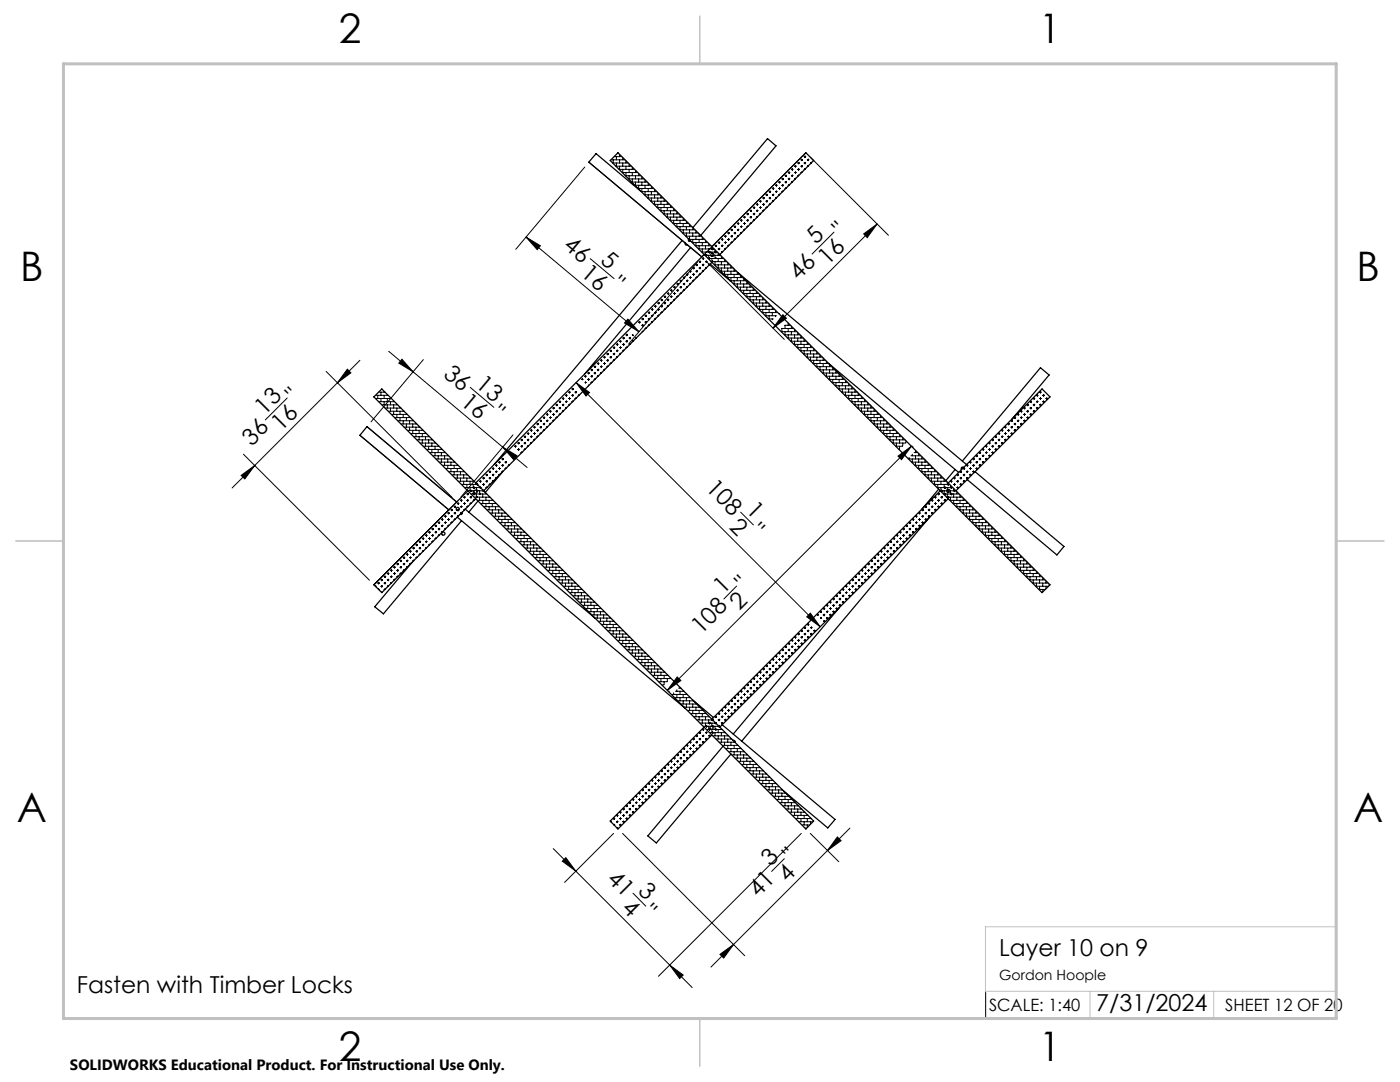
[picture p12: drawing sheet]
<svg xmlns="http://www.w3.org/2000/svg" width="279mm" height="216mm" viewBox="0 0 279 216" stroke-linecap="round" stroke-linejoin="round" font-family="sans-serif">
<defs><g id="words">
<g font-size="8.1">
<text x="67.6" y="8.5">2</text>
<text x="207.3" y="8.5">1</text>
<text x="4" y="56.2">B</text>
<text x="270.7" y="56.2">B</text>
<text x="3.3" y="164.1">A</text>
<text x="270" y="164.1">A</text>
<text x="67.6" y="211.7">2</text>
<text x="207.3" y="211.7">1</text>
</g>
<g font-size="4.7">
<text x="168.1" y="47.3" transform="rotate(-45 168.1 47.3)">&quot;</text>
<text x="112.3" y="49.4" transform="rotate(40 112.3 49.4)">46</text>
<text x="119.7" y="52.2" transform="rotate(40 119.7 52.2)">5</text>
<text x="162.9" y="48.9" transform="rotate(-45 162.9 48.9)">5</text>
<text x="165.2" y="53.1" transform="rotate(-45 165.2 53.1)">16</text>
<text x="115.7" y="54.9" transform="rotate(40 115.7 54.9)">16</text>
<text x="121.8" y="57.3" transform="rotate(40 121.8 57.3)">&quot;</text>
<text x="159.4" y="56" transform="rotate(-45 159.4 56)">46</text>
<text x="88.3" y="75.1" transform="rotate(40 88.3 75.1)">36</text>
<text x="94.7" y="77.1" transform="rotate(40 94.7 77.1)">13</text>
<text x="52.8" y="82.9" transform="rotate(-45 52.8 82.9)">13</text>
<text x="59" y="80.3" transform="rotate(-45 59 80.3)">&quot;</text>
<text x="91.7" y="80.6" transform="rotate(40 91.7 80.6)">16</text>
<text x="97.8" y="83" transform="rotate(40 97.8 83)">&quot;</text>
<text x="50.2" y="89.1" transform="rotate(-45 50.2 89.1)">36</text>
<text x="56.1" y="86.2" transform="rotate(-45 56.1 86.2)">16</text>
<text x="140.7" y="97.6" transform="rotate(45 140.7 97.6)">108</text>
<text x="145.4" y="105.3" transform="rotate(45 145.4 105.3)">2</text>
<text x="148.7" y="102" transform="rotate(45 148.7 102)">1</text>
<text x="149.4" y="106.4" transform="rotate(45 149.4 106.4)">&quot;</text>
<text x="144.3" y="118.6" transform="rotate(-45 144.3 118.6)">1</text>
<text x="148.7" y="117.9" transform="rotate(-45 148.7 117.9)">&quot;</text>
<text x="147.6" y="121.9" transform="rotate(-45 147.6 121.9)">2</text>
<text x="139.9" y="126.7" transform="rotate(-45 139.9 126.7)">108</text>
<text x="153.9" y="173" transform="rotate(-45 153.9 173)">3</text>
<text x="158.2" y="172.3" transform="rotate(-45 158.2 172.3)">&quot;</text>
<text x="121" y="175.5" transform="rotate(45 121 175.5)">41</text>
<text x="127.2" y="178.1" transform="rotate(45 127.2 178.1)">3</text>
<text x="151.3" y="179.2" transform="rotate(-45 151.3 179.2)">41</text>
<text x="157.1" y="176.3" transform="rotate(-45 157.1 176.3)">4</text>
<text x="123.9" y="181.4" transform="rotate(45 123.9 181.4)">4</text>
<text x="127.9" y="182.4" transform="rotate(45 127.9 182.4)">&quot;</text>
<text x="199.4" y="190.7">Layer 10 on 9</text>
<text x="15.3" y="198.1">Fasten with Timber Locks</text>
<text x="218.8" y="201.7">7/31/2024</text>
</g>
<g font-size="3.4">
<text x="197.4" y="201.7">SCALE: 1:40</text>
<text x="244.5" y="201.7">SHEET 12 OF 20</text>
</g>
<text font-size="3" x="14" y="213.5">SOLIDWORKS Educational Product. For Instructional Use Only.</text>
<text font-size="2.8" x="199.4" y="195.5">Gordon Hoople</text>
</g></defs>
<g fill="none" stroke="#000" stroke-width=".25">
<path d="M123.3 30.5l86.2 86.2-1.5 1.6-86.2-86.3zM127.8 38.1l-8.8-7.4-1.5 1.6 22.6 19M136.1 48l-37.5 44.7M136.7 48.5l.2 .4h.3M137.4 47.7v.3l.4 .1M137.8 49.4l-21.1 25.2M138.3 45.4l14.9-17.7 1.7 1.4-15.1 17.9M140.5 50.8l-45.6 45.6M141.7 52.7l4.1 3.4M142.1 49.2l18.7-18.7 1.6 1.5-18.7 18.8M142.1 52.4l-45.6 45.5M147.4 54.5l45.5 38.2"/>
<path d="M74.6 79.2l1.6-1.6 86.2 86.2-1.6 1.6zM165.4 72.5l25.9 21.8M93.4 97.9l-18.8 18.8 1.6 1.6 18.7-18.8M95.4 100l-1.8 2.2M100.3 94.2l-3.5 4.1M187.3 97.6l-3.4 4.1M187.6 97.9l-45.5 45.6M189.2 96.4l18.8-18.8 1.5 1.6-18.7 18.7M189.2 99.5l-45.5 45.6M190.6 93.7l-1.8 2.2M192.3 93.3a.31 .31 0 0 0-.4 0 .31 .31 0 0 0 0 .4M194.6 94.1l17.7 14.9-1.4 1.7-17.9-15"/>
<path d="M201.9 83.7l7.5-8.9-1.8-1.4-15.5 18.6M91.1 100.2l-17.9-15.1-1.4 1.8 17.8 14.8M91.3 103.2l45.5 38.2M92.1 103.9l-15.6 18.6-1.7-1.4 7.4-8.9M92.3 102.2v.2l-.2 .3-.3-.1M92.9 101.6l25.9 21.8M185.5 103.2l-37.5 44.7M138.3 139.7l4.1 3.5M167.5 121.2l-21.2 25.3M140.5 145.1l-18.7 18.7 1.5 1.6 18.8-18.8M144.1 144.6l22.6 18.9-1.5 1.7-8.8-7.4M144.3 148.9l-15 17.9 1.7 1.4 14.9-17.7"/>
<path d="M146.3 147.7l.4 .2v.2"/>
<circle cx="142.2" cy="50.8" r=".33"/>
<circle cx="94.9" cy="98.1" r=".33"/>
<circle cx="189.3" cy="98" r=".31"/>
<circle cx="88.5" cy="106.5" r=".33"/>
<circle cx="91.4" cy="101.6" r=".32"/>
<circle cx="142" cy="145.2" r=".33"/>
</g>
<g fill="none" stroke="#000" stroke-width=".2">
<path d="M116.7 33.3l-13.8 16.4M117.5 32.4l22.6 18.9M121.9 31.9h2.8M122.2 32.5h3.2M122.4 31.9v.6M122.6 31.3h1.5M122.9 33.2h3.1M123 31.3v.6M123 32.5v.7M123.2 30.6h.3M123.5 33.8h3.1M123.6 30.8v.5"/>
<path d="M123.6 31.9v.6M123.6 33.2v.6M124.1 34.4h3.2M124.3 31.4v.5M124.3 32.5v.7M124.3 33.8v.6M124.8 35.1h3.1M124.9 32.1v.4M124.9 33.2v.6M124.9 34.4v.7M125.4 35.7h3.2M125.6 32.7v.5"/>
<path d="M125.6 33.8v.6M125.6 35.1v.6M126 36.3h3.2M126.2 33.3v.5M126.2 34.4v.7M126.2 35.7v.6M126.7 37h3.1M126.8 34v.4M126.8 35.1v.6M126.8 36.3v.7M127.3 37.6h3.2M127.5 34.6v.5"/>
<path d="M127.5 35.7v.6M127.5 37v.6M128 38.2h3.1M128.1 35.2v.5M128.1 36.3v.7M128.1 37.6v.6M128.6 38.9h3.1M128.7 35.9v.4M128.7 37v.6M128.7 38.2v.7M129.2 39.5h3.2M129.4 36.5v.5"/>
<path d="M129.4 37.6v.6M129.4 38.9v.6M130 37.1v.5M130 38.2v.7M130 39.5v.6M130.6 37.8v.4M130.6 38.9v.6M131.3 38.4v.5M131.3 39.5v.6M131.9 39.1v.4M132.5 39.7v.4M152.2 39.5h.3"/>
<path d="M152.4 39.4v.3M152.9 38.9h.3M153 38.7v.4M153.5 38.2h.3M153.5 39.5h.3M153.7 38.1v.3M153.7 39.4v.3M154.1 37.6h.3M154.1 38.9h.3M154.3 37.5v.3M154.3 38.7v.4M154.8 37h.3"/>
<path d="M154.8 38.2h.3M154.9 39.4v.1h-.1M154.9 36.8v.3M154.9 38.1v.3M155.4 36.3h.3M155.4 37.6h.3M155.6 38.7v.2h-.2M155.6 36.2v.3M155.6 37.5v.3M156 35.7h.4M156 37h.4M156.2 38.1v.1h-.2"/>
<path d="M156.2 35.6v.3M156.2 36.8v.3M156.7 35.1h.3M156.7 36.3h.3M156.8 37.5v.1h-.1M156.8 34.9v.3M156.8 36.2v.3M157.3 34.4h.3M157.3 35.7h.3M157.5 36.8v.2h-.2M157.5 34.3v.3M157.5 35.6v.3"/>
<path d="M157.9 33.8h.4M157.9 35.1h.4M158.1 36.2v.1h-.2M158.1 33.7v.3M158.1 34.9v.3M158.6 33.2h.3M158.6 34.4h.3M158.7 35.6v.1h-.1M158.7 33v.3M158.7 34.3v.3M159.2 32.5h.3M159.2 33.8h.3"/>
<path d="M159.4 34.9v.2h-.2M159.4 32.4v.3M159.4 33.7v.3M159.8 31.9h.4M159.8 33.2h.4M160 34.3v.1h-.2M160 31.7v.4M160 33v.3M160.5 31.3h.3M160.5 32.5h.3M160.7 33.7v.1h-.2M160.7 31.1v.3"/>
<path d="M160.7 32.4v.3M160.8 30.5l-20.8 20.8M161.1 31.9h.3M161.3 33v.2h-.2M161.3 31.7v.4M161.7 31.4l15.6 15.6M161.9 32.4v.1h-.2M105 47.3l22.5 18.9M105 47.3l2.8 1.7-.6 .8zM117.8 51.6l4.8 4M129.9 40.1h3.1M130.5 40.8h3.1"/>
<path d="M130.6 40.1v.7M131.1 41.4h3.2M131.3 40.8v.6M131.8 42.1h3.1M131.9 59.8h.3M131.9 40.1v.7M131.9 41.4v.7M132.1 59.7v.3M132.4 42.7h3.1M132.5 59.2h.4M132.5 40.8v.6M132.5 42.1v.6"/>
<path d="M132.7 59.1v.3M133 43.3h3.2M133.2 58.6h.3M133.2 59.8h.3M133.2 40.3v.5M133.2 41.4v.7M133.2 42.7v.6M133.3 58.4v.3M133.3 59.7v.3M133.7 44h3.1M133.8 57.9h.3M133.8 59.2h.3"/>
<path d="M133.8 41v.4M133.8 42.1v.6M133.8 43.3v.7M134 57.8v.3M134 59.1v.3M134.3 44.6h3.1M134.4 57.3h.4M134.4 58.6h.4M134.4 41.6v.5M134.4 42.7v.6M134.4 44v.6M134.6 59.7v.1h-.2"/>
<path d="M134.6 57.1v.4M134.6 58.4v.3M134.9 45.2h3.2M135.1 56.7h.3M135.1 57.9h.3M135.1 42.2v.5M135.1 43.3v.7M135.1 44.6v.6M135.3 59.1v.1h-.2M135.3 56.5v.3M135.3 57.8v.3M135.6 45.9h3.1"/>
<path d="M135.7 56h.3M135.7 57.3h.3M135.7 42.9v.4M135.7 44v.6M135.7 45.2v.7M135.9 58.4v.2h-.2M135.9 55.9v.3M135.9 57.1v.4M136.2 46.5h3.1M136.3 55.4h.4M136.3 56.7h.4M136.3 43.5v.5"/>
<path d="M136.3 44.6v.6M136.3 45.9v.6M136.5 57.8v.1h-.2M136.5 55.2v.4M136.5 56.5v.3M136.8 47.1h3.2M137 54.8h.3M137 56h.3M137 44.1v.5M137 45.2v.7M137 46.5v.6M137.2 57.1v.2h-.2"/>
<path d="M137.2 54.6v.3M137.2 55.9v.3M137.5 47.8h3.1M137.6 54.1h.3M137.6 55.4h.3M137.6 44.8v.4M137.6 45.9v.6M137.6 47.1v.7M137.8 56.5v.2h-.2M137.8 54v.3M137.8 55.2v.4M138.1 48.4h3.2"/>
<path d="M138.3 53.5h.3M138.3 54.8h.3M138.3 45.4v.5M138.3 46.5v.6M138.3 47.8v.6M138.4 55.9v.1h-.1M138.4 53.3v.4M138.4 54.6v.3M138.7 49h3.2M138.9 52.8h.3M138.9 54.1h.3M138.9 46v.5"/>
<path d="M138.9 47.1v.7M138.9 48.4v.6M139.1 55.2v.2h-.2M139.1 52.7v.3M139.1 54v.3M139.2 52.2l-13.7 16.4M139.4 49.7h3.1M139.5 52.2h.3M139.5 53.5h.3M139.5 46.7v.4M139.5 47.8v.6M139.5 49v.7"/>
<path d="M139.7 54.6v.2h-.2M139.7 52.1v.3M139.7 53.3v.4M140 50.3h3.2M140.2 51.6h.3M140.2 52.8h.3M140.2 47.3v.5M140.2 48.4v.6M140.2 49.7v.6M140.3 54v.1h-.1M140.3 51.4v.4M140.3 52.7v.3"/>
<path d="M140.7 50.9h1.2M140.8 52.2h.3M140.8 47.9v.5M140.8 49v.7M140.8 50.3v.6M140.9 52.1l15.6 15.6M141 53.3v.2h-.2M141 50.8v.3M141 52.1v.3M141.3 51.6h3.1M141.4 48.6v.4M141.4 49.7v.6"/>
<path d="M141.4 50.9v.7M141.6 52.7v.1h-.2M141.6 50.2v.3M141.6 51.4v.4M141.9 52.2h3.2M142.1 50.9h.3M142.1 49.2v.5M142.1 50.3v.3M142.1 51.6v.6M142.2 49.5v.3M142.2 50.8v.3M142.2 52.1v.1"/>
<path d="M142.5 50.9h1.3M142.6 52.8h3.1M142.7 49h.3M142.7 49.8v.5M142.7 50.9v.7M142.7 52.2v.6M142.9 48.9v.3M142.9 50.2v.3M142.9 51.4v.2M143.2 53.5h3.1M143.3 48.4h.4M143.3 49.7h.4"/>
<path d="M143.3 50.5v.4M143.3 51.6v.6M143.3 52.8v.7M143.5 48.3v.3M143.5 49.5v.3M143.5 50.8v.1M143.8 54.1h3.2M144 47.8h.3M144 49h.3M144 51.1v.5M144 52.2v.6M144 53.5v.6"/>
<path d="M144.1 50.2v.1h-.1M144.1 47.6v.3M144.1 48.9v.3M144.5 54.8h3.1M144.6 47.1h.3M144.6 48.4h.3M144.6 51.8v.4M144.6 52.8v.7M144.6 54.1v.7M144.8 49.5v.2h-.2M144.8 47v.3M144.8 48.3v.3"/>
<path d="M145.1 55.4h3.1M145.2 46.5h.4M145.2 47.8h.4M145.2 52.4v.4M145.2 53.5v.6M145.2 54.8v.6M145.4 48.9v.1h-.2M145.4 46.4v.3M145.4 47.6v.3M145.7 56h3.2M145.9 45.9h.3M145.9 47.1h.3"/>
<path d="M145.9 53v.5M145.9 54.1v.7M145.9 55.4v.6M146 48.3v.1h-.1M146 45.7v.3M146 47v.3M146.4 56.7h3.1M146.5 45.2h.3M146.5 46.5h.3M146.5 53.7v.4M146.5 54.8v.6M146.5 56v.7"/>
<path d="M146.7 47.6v.2h-.2M146.7 45.1v.3M146.7 46.4v.3M147 57.3h3.1M147.1 44.6h.4M147.1 45.9h.4M147.1 54.3v.5M147.1 55.4v.6M147.1 56.7v.6M147.3 47v.1h-.2M147.3 44.4v.4M147.3 45.7v.3"/>
<path d="M147.6 57.9h3.2M147.8 44h.3M147.8 45.2h.3M147.8 54.9v.5M147.8 56v.7M147.8 57.3v.6M148 46.4v.1h-.2M148 43.8v.3M148 45.1v.3M148.3 58.6h3.1M148.4 43.3h.3M148.4 44.6h.3"/>
<path d="M148.4 55.6v.4M148.4 56.7v.6M148.4 57.9v.7M148.6 45.7v.2h-.2M148.6 43.2v.3M148.6 44.4v.4M148.9 59.2h3.1M149 42.7h.4M149 44h.4M149 56.2v.5M149 57.3v.6M149 58.6v.6"/>
<path d="M149.2 45.1v.1h-.2M149.2 42.5v.4M149.2 43.8v.3M149.5 59.8h3.2M149.7 42.1h.3M149.7 43.3h.3M149.7 56.8v.5M149.7 57.9v.7M149.7 59.2v.6M149.9 44.4v.2h-.2M149.9 41.9v.3M149.9 43.2v.3"/>
<path d="M150.3 41.4h.3M150.3 42.7h.3M150.3 57.5v.4M150.3 58.6v.6M150.3 59.8v.7M150.5 43.8v.2h-.2M150.5 41.3v.3M150.5 42.5v.4M151 40.8h.3M151 42.1h.3M151 58.1v.5M151 59.2v.6"/>
<path d="M151.1 43.2v.1h-.1M151.1 40.6v.4M151.1 41.9v.3M151.6 40.1h.3M151.6 41.4h.3M151.6 58.7v.5M151.6 59.8v.7M151.8 42.5v.2h-.2M151.8 40v.3M151.8 41.3v.3M152.2 40.8h.3M152.2 59.4v.4"/>
<path d="M152.4 41.9v.2h-.2M152.4 40.6v.4M152.9 40.1h.3M153 41.3v.1h-.1M153 40v.3M153.7 40.6v.2h-.2M154.3 40v.1h-.2M166.4 46.3l-4.3 4.4M172.4 46.7l2.6-2-1.9 2.7zM175 44.7l-20.7 20.8M57.3 79.4l-4.3 4.4M65.1 74.1l25.1 25.2"/>
<path d="M69.3 73.7l.7 .7-2.7 2zM71.8 71.9l-21 21M74.9 78.9h2.6M75 79.5h3.1M75.4 78.9v.6M75.6 78.2h1.2M76 78.2v.7M76 79.5v.7M76.7 78.1v.1M76.7 78.9v.6M77.3 78.7v.2M77.3 79.5v.7"/>
<path d="M77.6 70.1l4.8 4.1M77.9 79.4v.1M80.2 71.7l2.2 2.5-2.8-1.7zM82.4 74.2l17.9 15M84.5 71.8l-10.5 12.4M93.8 77.3l4.8 4M112.2 79.5h.3M112.4 79.4v.3M112.9 78.9h.3M113 78.7v.4M113.5 78.2h.3M113.5 79.5h.3"/>
<path d="M113.7 78.1v.3M113.7 79.4v.3M114.1 77.6h.3M114.1 78.9h.3M114.3 77.5v.3M114.3 78.7v.4M114.8 78.2h.3M114.9 79.4v.1h-.1M114.9 78.1v.3M115 76.3l2.7 2-.8 .7zM115 76.3l48.7 48.8M115.6 78.7v.2h-.2"/>
<path d="M116.1 75.7h.2M116.2 75.6v.2M116.7 75.1h.3M116.8 76.3h.2M116.8 74.9v.3M116.8 76.2v.2M117.3 74.4h.3M117.3 75.7h.3M117.5 76.8l-.1 .2M117.5 74.3v.3M117.5 75.6v.3M117.9 73.8h.4"/>
<path d="M117.9 75.1h.4M118.1 76.2v.1h-.2M118.1 73.7v.3M118.1 74.9v.3M118.6 73.2h.3M118.6 74.4h.3M118.7 75.6v.1h-.1M118.7 73v.3M118.7 74.3v.3M119.2 72.5h.3M119.2 73.8h.3M119.4 74.9v.2h-.2"/>
<path d="M119.4 72.4v.3M119.4 73.7v.3M119.8 71.9h.4M119.8 73.2h.4M120 74.3v.1h-.2M120 71.8v.3M120 73v.3M120.5 71.3h.3M120.5 72.5h.3M120.6 73.7v.1h-.1M120.6 71.1v.3M120.6 72.4v.3"/>
<path d="M121.1 70.6h.3M121.1 71.9h.3M121.3 73v.2h-.2M121.3 70.5v.3M121.3 71.8v.3M121.7 70h.4M121.7 71.3h.4M121.9 72.4v.1h-.2M121.9 69.8v.4M121.9 71.1v.3M122.4 69.4h.3M122.4 70.6h.3"/>
<path d="M122.6 71.8v.1h-.2M122.6 69.2v.3M122.6 70.5v.3M123 68.7h.3M123 70h.3M123.2 71.1v.2h-.2M123.2 68.6v.3M123.2 69.8v.4M123.6 68.1h.4M123.6 69.4h.4M123.8 70.5v.1h-.2M123.8 67.9v.4"/>
<path d="M123.8 69.2v.3M124.3 67.5h.3M124.3 68.7h.3M124.5 69.8v.2h-.2M124.5 67.3v.3M124.5 68.6v.3M124.9 66.8h.3M124.9 68.1h.3M125.1 69.2v.2h-.2M125.1 66.7v.3M125.1 67.9v.4M125.3 63.7l2.2 2.5-2.9-1.7z"/>
<path d="M125.6 67.5h.3M125.7 68.6v.1h-.1M125.7 67.3v.3M126.2 66.8h.1M126.4 67.9v.2h-.2M126.4 66.9v.1M127 67.4l-.2 .1M127.5 64.3h.3M127.6 64.1v.4M128.1 63.6h.3M128.1 64.9h.3M128.3 66.1l-.1 .1"/>
<path d="M128.3 63.5v.3M128.3 64.8v.3M128.7 63h.3M128.7 64.3h.3M128.9 65.4v.1h-.2M128.9 62.9v.3M128.9 64.1v.4M129.4 62.4h.3M129.4 63.6h.3M129.5 64.8v.1h-.1M129.5 62.2v.3M129.5 63.5v.3"/>
<path d="M130 61.7h.3M130 63h.3M130.2 64.1v.2h-.2M130.2 61.6v.3M130.2 62.9v.3M130.6 61.1h.4M130.6 62.4h.4M130.8 63.5v.1h-.2M130.8 61v.3M130.8 62.2v.3M131.3 60.5h.3M131.3 61.7h.3"/>
<path d="M131.4 62.9v.1h-.1M131.4 60.3v.3M131.4 61.6v.3M131.9 61.1h.3M132.1 62.2v.2h-.2M132.1 61v.3M132.5 60.5h.4M132.7 61.6v.1h-.2M132.7 60.3v.3M133.3 61v.1h-.1M134 60.3v.2h-.2M150.2 60.5h3.1"/>
<path d="M150.8 61.1h3.2M151 60.5v.6M151.4 61.7h3.2M151.6 61.1v.6M152.1 62.4h3.1M152.2 60.5v.6M152.2 61.7v.7M152.7 63h2.3M152.9 60v.5M152.9 61.1v.6M152.9 62.4v.6M153.4 63.6h.9"/>
<path d="M153.5 60.6v.5M153.5 61.7v.7M153.5 63v.6M154.1 61.3v.4M154.1 62.4v.6M154.1 63.6v.2M154.8 61.9v.5M154.8 63v.2M155.4 62.5h.1M155.9 66.2h3.1M156.2 62.8l.8 .7-2.7 2zM156.5 66.8h3.2"/>
<path d="M156.6 64.9h1.2M156.7 64.9v.6M156.7 66.2v.6M157.2 67.5h3.1M157.3 64.5v.4M157.3 65.5v.7M157.3 66.8v.7M157.8 68.1h3.1M157.9 65.1v.4M157.9 66.2v.6M157.9 67.5v.6M158.4 65.5h-2.4v.7"/>
<path d="M158.4 68.7h3.2M158.6 65.7v.5M158.6 66.8v.7M158.6 68.1v.6M159.1 69.4h3.1M159.2 66.4v.4M159.2 67.5v.6M159.2 68.7v.7M159.7 70h3.1M159.8 67v.5M159.8 68.1v.6M159.8 69.4v.6"/>
<path d="M160.3 70.6h3.2M160.5 67.6v.5M160.5 68.7v.7M160.5 70v.6M161 71.3h3.1M161.1 68.3v.4M161.1 69.4v.6M161.1 70.6v.7M161.6 71.9h3.1M161.7 68.9v.5M161.7 70v.6M161.7 71.3v.6"/>
<path d="M162.2 72.5h3.2M162.4 69.5v.5M162.4 70.6v.7M162.4 71.9v.6M162.9 73.2h3.1M163 70.2v.4M163 71.3v.6M163 72.5v.7M163.5 73.8h3.2M163.7 70.8v.5M163.7 71.9v.6M163.7 73.2v.6"/>
<path d="M164.1 74.4h3.2M164.3 71.4v.5M164.3 72.5v.7M164.3 73.8v.6M164.8 75.1h3.1M164.9 72.1v.4M164.9 73.2v.6M164.9 74.4v.7M165.4 75.7h3.2M165.6 72.7v.5M165.6 73.8v.6M165.6 75.1v.6"/>
<path d="M166.1 76.3h3.1M166.2 73.3v.5M166.2 74.4v.7M166.2 75.7v.6M166.7 77h3.1M166.8 74v.4M166.8 75.1v.6M166.8 76.3v.7M167.3 77.6h3.2M167.5 74.6v.5M167.5 75.7v.6M167.5 77v.6"/>
<path d="M168 78.2h3.1M168.1 75.2v.5M168.1 76.3v.7M168.1 77.6v.6M168.6 78.9h3.1M168.7 75.9v.4M168.7 77v.6M168.7 78.2v.7M169.2 79.5h3.2M169.4 76.5v.5M169.4 77.6v.6M169.4 78.9v.6"/>
<path d="M170 77.2v.4M170 78.2v.7M170 79.5v.7M170.6 77.8v.4M170.6 78.9v.6M171.3 78.4v.5M171.3 79.5v.7M171.9 79.1v.4M172.5 79.7v.5M206.2 79.5h.3M206.4 79.4v.3M206.8 78.9h.4"/>
<path d="M207 78.7v.4M207.5 78.2h.3M207.5 79.5h.3M207.6 78.1v.3M207.6 79.4v.3M208.1 78.9h.3M208.3 78.7v.4M208.7 79.5h.4M208.9 79.4v.3M48.1 94.9l2.7-2-1.9 2.7zM48.6 90.6l25.1 25.2M50.8 92.9l-4.5 4.5"/>
<path d="M71.8 86.9l17.8 14.9M73.3 85.2l17.9 15M75.6 80.2h3.1M76.2 80.8h3.2M76.7 80.2v.6M76.9 81.4h3.1M77.3 80.8v.6M77.5 82.1h3.1M77.9 80.2v.6M77.9 81.4v.7M78.1 82.7h3.2M78.6 80v.2"/>
<path d="M78.6 80.8v.6M78.6 82.1v.6M78.8 83.3h3.1M79.2 80.6v.2M79.2 81.4v.7M79.2 82.7v.6M79.4 84h3.1M79.8 81.3v.1M79.8 82.1v.6M79.8 83.3v.7M80 84.6h3.2M80.5 81.9v.2"/>
<path d="M80.5 82.7v.6M80.5 84v.6M80.7 85.2h3.1M81.1 82.5v.2M81.1 83.3v.7M81.1 84.6v.6M81.3 85.9h3.2M81.7 83.2v.1M81.7 84v.6M81.7 85.2v.7M82 86.5h3.1M82.4 83.8v.2"/>
<path d="M82.4 84.6v.6M82.4 85.9v.6M82.6 87.1h3.1M83 84.5v.1M83 85.2v.7M83 86.5v.6M83.2 87.8h3.2M83.6 85.1v.1M83.6 85.9v.6M83.6 87.1v.7M83.9 88.4h3.1M84.3 85.7v.2"/>
<path d="M84.3 86.5v.6M84.3 87.8v.6M84.5 89h3.1M84.9 86.4v.1M84.9 87.1v.7M84.9 88.4v.6M85.1 89.7h3.2M85.5 87v.1M85.5 87.8v.6M85.5 89v.7M85.8 90.3h3.1M86.2 87.6v.2"/>
<path d="M86.2 88.4v.6M86.2 89.7v.6M86.4 90.9h3.1M86.8 88.3v.1M86.8 89v.7M86.8 90.3v.6M87 91.6h3.2M87.5 88.9v.1M87.5 89.7v.6M87.5 90.9v.7M87.7 92.2h3.1M88.1 89.5v.2"/>
<path d="M88.1 90.3v.6M88.1 91.6v.6M88.3 92.9h3.1M88.7 90.2v.1M88.7 90.9v.7M88.7 92.2v.7M88.9 93.5h3.2M89.4 90.8v.1M89.4 91.6v.6M89.4 92.9v.6M89.6 94.1h3.1M90 91.4v.2"/>
<path d="M90 92.2v.7M90 93.5v.6M90.2 94.8h3.1M90.6 92.1v.1M90.6 92.9v.6M90.6 94.1v.7M90.8 95.4h3.2M91.3 92.7v.2M91.3 93.5v.6M91.3 94.8v.6M91.5 96h3.1M91.9 99.8h.3"/>
<path d="M91.9 93.3v.2M91.9 94.1v.7M91.9 95.4v.6M92.1 99.7v.3M92.1 96.7h3.3M92.5 99.2h.4M92.5 94v.1M92.5 94.8v.6M92.5 96v.7M92.7 99.1v.3M92.7 97.3h3.3M93.2 98.6h.3"/>
<path d="M93.2 99.8h.3M93.2 94.6v.2M93.2 95.4v.6M93.2 96.7v.6M93.3 98.4v.3M93.3 99.7v.3M93.4 97.9h1.3M93.8 99.2h.3M93.8 95.2v.2M93.8 96v.7M93.8 97.3v.6M94 97.8v.3"/>
<path d="M94 99.1v.3M94 98.6h3.2M94.4 95.9v.1M94.4 96.7v.6M94.4 97.9v.7M94.6 99.7v.1h-.2M94.6 97.2v.3M94.6 98.4v.3M94.7 99.2h3.1M95.1 96.5v.2M95.1 97.3v.6M95.1 98.6v.6"/>
<path d="M95.2 96.5v.3M95.2 97.8v.3M95.2 99.1v.1M95.3 99.8h3.1M95.7 96h.3M95.7 97.2v.1M95.7 97.9v.7M95.7 99.2v.6M95.9 95.9v.3M95.9 97.2v.3M95.9 98.4v.2M96.3 95.4h.4"/>
<path d="M96.3 96.7h.4M96.3 97.8v.1M96.3 98.6v.6M96.3 99.8v.7M96.5 97.8v.1h-1.4M96.5 95.2v.4M96.5 96.5v.3M97 94.8h.3M97 96h.3M97 98.4v.2M97 99.2v.6M97.2 97.2v.1h-.2"/>
<path d="M97.2 94.6v.3M97.2 95.9v.3M97.6 94.1h.3M97.6 95.4h.3M97.6 99.1v.1M97.6 99.8v.7M97.8 96.5v.2h-.2M97.8 94v.3M97.8 95.2v.4M98.2 93.5h.4M98.2 94.8h.4M98.2 99.7v.1"/>
<path d="M98.4 95.9v.1h-.2M98.4 93.3v.4M98.4 94.6v.3M98.9 92.9h.3M98.9 94.1h.3M99.1 95.2v.2h-.2M99.1 92.7v.3M99.1 94v.3M99.5 92.2h.3M99.5 93.5h.3M99.7 94.6v.2h-.2M99.7 92.1v.3"/>
<path d="M99.7 93.3v.4M100.2 91.6h.3M100.2 92.9h.3M100.3 94v.1h-.1M100.3 91.4v.4M100.3 92.7v.3M100.3 89.2l2.9 1.7-.7 .8zM100.3 89.2l4.9 4.1M100.8 92.2h.3M101 93.3v.2h-.2M101 92.1v.3M101.6 92.7v.2h-.2"/>
<path d="M102.4 86.8l-10.4 12.4M102.7 89h.3M102.9 88.9v.3M103.3 88.4h.3M103.3 89.7h.3M103.5 88.3v.3M103.5 89.5v.4M104 87.8h.3M104 89h.3M104.1 90.2v.1h-.1M104.1 87.6v.3M104.1 88.9v.3"/>
<path d="M104.6 87.1h.3M104.6 88.4h.3M104.8 89.5v.2h-.2M104.8 87v.3M104.8 88.3v.3M105.2 86.5h.4M105.2 87.8h.4M105.4 88.9v.1h-.2M105.4 86.4v.3M105.4 87.6v.3M105.9 85.9h.3M105.9 87.1h.3"/>
<path d="M106 88.3v.1h-.1M106 85.7v.3M106 87v.3M106.5 85.2h.3M106.5 86.5h.3M106.7 87.6v.2h-.2M106.7 85.1v.3M106.7 86.4v.3M107.1 84.6h.4M107.1 85.9h.4M107.3 87v.1h-.2M107.3 84.5v.3"/>
<path d="M107.3 85.7v.3M107.8 84h.3M107.8 85.2h.3M107.9 86.4v.1h-.1M107.9 83.8v.3M107.9 85.1v.3M108.4 83.3h.3M108.4 84.6h.3M108.6 85.7v.2h-.2M108.6 83.2v.3M108.6 84.5v.3M109 82.7h.4"/>
<path d="M109 84h.4M109.2 85.1v.1h-.2M109.2 82.5v.4M109.2 83.8v.3M109.7 82.1h.3M109.7 83.3h.3M109.9 84.5v.1h-.2M109.9 81.9v.3M109.9 83.2v.3M110.3 81.4h.3M110.3 82.7h.3M110.5 83.8v.2h-.2"/>
<path d="M110.5 81.3v.3M110.5 82.5v.4M110.9 80.8h.4M110.9 82.1h.4M111.1 83.2v.1h-.2M111.1 80.6v.4M111.1 81.9v.3M111.6 80.2h.3M111.6 81.4h.3M111.8 82.5v.2h-.2M111.8 80v.3M111.8 81.3v.3"/>
<path d="M112.2 80.8h.3M112.4 81.9v.2h-.2M112.4 80.6v.4M112.9 80.2h.3M113 81.3v.1h-.1M113 80v.3M113.7 80.6v.2h-.2M114.3 80v.2h-.2M169.9 80.2h3.1M170.5 80.8h3.1M170.6 80.2v.6M171.1 81.4h3.2"/>
<path d="M171.3 80.8v.6M171.8 82.1h3.1M171.9 80.2v.6M171.9 81.4v.7M172.4 82.7h3.1M172.5 80.8v.6M172.5 82.1v.6M173 83.3h3.2M173.2 80.3v.5M173.2 81.4v.7M173.2 82.7v.6M173.7 84h3.1"/>
<path d="M173.8 81v.4M173.8 82.1v.6M173.8 83.3v.7M174.3 84.6h3.1M174.4 81.6v.5M174.4 82.7v.6M174.4 84v.6M174.9 85.2h3.2M175.1 82.2v.5M175.1 83.3v.7M175.1 84.6v.6M175.6 85.9h3.1"/>
<path d="M175.7 82.9v.4M175.7 84v.6M175.7 85.2v.7M176.2 86.5h3.2M176.4 83.5v.5M176.4 84.6v.6M176.4 85.9v.6M176.8 87.1h3.2M177 84.1v.5M177 85.2v.7M177 86.5v.6M177.5 87.8h3.1"/>
<path d="M177.6 84.8v.4M177.6 85.9v.6M177.6 87.1v.7M178.1 88.4h2.7M178.3 85.4v.5M178.3 86.5v.6M178.3 87.8v.6M178.8 89h1.3M178.9 86v.5M178.9 87.1v.7M178.9 88.4v.6M179.2 91l2.7-2-2 2.7z"/>
<path d="M179.4 89.7h.1M179.5 86.7v.4M179.5 87.8v.6M179.5 89v.6M180.2 87.3v.5M180.2 88.4v.6M180.8 87.9v.4M181.3 91.6h3.1M181.4 91.3v.3M181.8 90.9h2M181.9 89h.1M181.9 89l-48.7 48.8"/>
<path d="M181.9 92.2h3.2M182.1 89.2h.1M182.1 90.6v.3M182.1 91.6v.6M182.4 90.3h.8M182.6 92.9h3.1M182.7 90v.3M182.7 90.9v.7M182.7 92.2v.7M183.2 93.5h3.1M183.3 90.5v.4M183.3 91.6v.6"/>
<path d="M183.3 92.9v.6M183.8 94.1h3.2M184 91.1v.5M184 92.2v.7M184 93.5v.6M184.5 94.8h3.1M184.6 91.8v.4M184.6 92.9v.6M184.6 94.1v.7M185.1 95.4h3.1M185.2 92.4v.5M185.2 93.5v.6"/>
<path d="M185.2 94.8v.6M185.7 96h3.2M185.9 99.8h.3M185.9 93v.5M185.9 94.1v.7M185.9 95.4v.6M186.1 99.7v.3M186.4 96.7h3.1M186.5 99.2h.3M186.5 93.7v.4M186.5 94.8v.6M186.5 96v.7"/>
<path d="M186.7 99.1v.3M187 97.3h3.1M187.1 98.6h.4M187.1 99.8h.4M187.1 94.3v.5M187.1 95.4v.6M187.1 96.7v.6M187.3 98.4v.3M187.3 99.7v.3M187.6 97.9h1.3M187.8 99.2h.3M187.8 94.9v.5"/>
<path d="M187.8 96v.7M187.8 97.3v.6M188 97.8v.3M188 99.1v.3M188.3 98.6h3.1M188.4 99.8h.3M188.4 95.6v.4M188.4 96.7v.6M188.4 97.9v.7M188.6 97.2v.3M188.6 98.4v.3M188.6 99.7v.3"/>
<path d="M188.9 99.2h3.2M189.1 97.9h.3M189.1 96.2v.5M189.1 97.3v.4M189.1 98.6v.6M189.2 96.5v.3M189.2 97.8v.3M189.2 99.1v.3M189.5 99.8h3.2M189.6 97.9h1.2M189.7 96h.3M189.7 96.8v.5"/>
<path d="M189.7 97.9v.7M189.7 99.2v.6M189.9 95.9v.3M189.9 97.2v.3M189.9 98.4v.3M190.3 95.4h.3M190.3 96.7h.3M190.3 97.5v.4M190.3 98.6v.6M190.3 99.8v.7M190.5 95.2v.4M190.5 96.5v.3"/>
<path d="M190.5 97.8v.3M191 94.8h.3M191 96h.3M191 97.3h.3M191 98.1v.5M191 99.2v.6M191.1 94.6v.3M191.1 95.9v.3M191.1 97.2v.3M191.6 94.1h.3M191.6 95.4h.3M191.6 96.7h.3"/>
<path d="M191.6 98.7v.5M191.6 99.8v.7M191.8 94v.3M191.8 95.2v.4M191.8 96.5v.3M192.2 93.5h.3M192.2 94.8h.3M192.2 96h.3M192.2 99.4v.4M192.4 93.3v.4M192.4 94.6v.3M192.4 95.9v.3"/>
<path d="M192.9 92.9h.3M192.9 94.1h.3M192.9 95.4h.3M193 92.7v.3M193 94v.3M193 95.2v.4M193.5 92.2h.3M193.5 93.5h.3M193.5 94.8h.3M193.7 92.1v.3M193.7 93.3v.4M193.7 94.6v.3"/>
<path d="M194.1 91.6h.4M194.1 92.9h.4M194.1 94.1h.4M194.3 91.4v.4M194.3 92.7v.3M194.3 94v.3M194.8 92.2h.3M194.8 93.5h.3M194.8 90.9h.3M194.9 90.8v.3M194.9 92.1v.3M194.9 93.3v.4"/>
<path d="M195.4 90.3h.3M195.4 91.6h.3M195.4 92.9h.3M195.6 90.2v.3M195.6 91.4v.4M195.6 92.7v.3M196 89.7h.4M196 92.2h.4M196 90.9h.4M196.2 89.5v.4M196.2 90.8v.3M196.2 92.1v.3"/>
<path d="M196.7 89h.3M196.7 90.3h.3M196.7 91.6h.3M196.8 88.9v.3M196.8 90.2v.3M196.8 91.4v.4M197.3 88.4h.3M197.3 89.7h.3M197.3 90.9h.3M197.5 88.3v.3M197.5 89.5v.4M197.5 90.8v.3"/>
<path d="M197.9 87.8h.4M197.9 89h.4M197.9 90.3h.4M198.1 87.6v.3M198.1 88.9v.3M198.1 90.2v.3M198.6 87.1h.3M198.6 88.4h.3M198.6 89.7h.3M198.8 87v.3M198.8 88.3v.3M198.8 89.5v.4"/>
<path d="M199.2 86.5h.3M199.2 87.8h.3M199.2 89h.3M199.4 86.4v.3M199.4 87.6v.3M199.4 88.9v.3M199.8 85.9h.4M199.8 87.1h.4M199.8 88.4h.4M200 85.7v.3M200 87v.3M200 88.3v.3"/>
<path d="M200.5 85.2h.3M200.5 86.5h.3M200.5 87.8h.3M200.7 85.1v.3M200.7 86.4v.3M200.7 87.6v.3M201.1 84.6h.3M201.1 85.9h.3M201.1 87.1h.3M201.3 84.5v.3M201.3 85.7v.3M201.3 87v.3"/>
<path d="M201.8 84h.3M201.8 85.2h.3M201.8 86.5h.3M201.9 83.8v.3M201.9 85.1v.3M201.9 86.4v.3M202.4 83.3h.3M202.4 84.6h.3M202.4 85.9h.3M202.6 83.2v.3M202.6 84.5v.3M202.6 85.7v.3"/>
<path d="M203 82.7h.3M203 84h.3M203 85.2h.3M203.2 82.5v.4M203.2 83.8v.3M203.2 85.1v.3M203.7 82.1h.3M203.7 83.3h.3M203.7 84.6h.3M203.8 81.9v.3M203.8 83.2v.3M203.8 84.5v.3"/>
<path d="M204.3 81.4h.3M204.3 82.7h.3M204.3 84h.3M204.5 81.3v.3M204.5 82.5v.4M204.5 83.8v.3M204.9 80.8h.3M204.9 82.1h.3M204.9 83.3h.3M205.1 80.6v.4M205.1 81.9v.3M205.1 83.2v.3"/>
<path d="M205.6 80.2h.3M205.6 81.4h.3M205.6 82.7h.3M205.7 80v.3M205.7 81.3v.3M205.7 82.5v.4M206.2 80.8h.3M206.2 82.1h.3M206.4 80.6v.4M206.4 81.9v.3M206.8 80.2h.4M206.8 81.4h.4"/>
<path d="M207 80v.3M207 81.3v.3M207.5 80.8h.3M207.6 80.6v.4M208.1 80.2h.3M208.3 80v.3M74.9 116.8l.2 .2M75.4 116.3h.3M75.6 117.5l.1 .1M75.6 116.2v.3M76 115.7h.3M76 117h.3"/>
<path d="M76.2 115.6v.3M76.2 116.8v.4M76.2 118.1v.2M76.7 115.1h.3M76.7 116.3h.3M76.8 117.5v.1h-.1M76.8 114.9v.4M76.8 116.2v.3M77.3 114.4h.3M77.3 115.7h.3M77.5 116.8v.2h-.2M77.5 114.3v.3"/>
<path d="M77.5 115.6v.3M77.9 113.8h.3M77.9 115.1h.3M78.1 116.2v.1h-.2M78.1 113.7v.3M78.1 114.9v.4M78.6 113.2h.3M78.6 114.4h.3M78.7 115.6v.1h-.1M78.7 113v.3M78.7 114.3v.3M79.2 112.5h.3"/>
<path d="M79.2 113.8h.3M79.4 114.9v.2h-.2M79.4 112.4v.3M79.4 113.7v.3M79.8 111.9h.4M79.8 113.2h.4M80 114.3v.1h-.2M80 111.8v.3M80 113v.3M80.5 111.3h.3M80.5 112.5h.3M80.6 113.7v.1h-.1"/>
<path d="M80.6 111.1v.3M80.6 112.4v.3M81.1 110.6h.3M81.1 111.9h.3M81.3 113v.2h-.2M81.3 110.5v.3M81.3 111.8v.3M81.7 110h.4M81.7 111.3h.4M81.9 112.4v.1h-.2M81.9 109.9v.3M81.9 111.1v.3"/>
<path d="M82.4 109.4h.3M82.4 110.6h.3M82.5 111.8v.1h-.1M82.5 109.2v.3M82.5 110.5v.3M83 108.7h.3M83 110h.3M83.2 111.1v.2h-.2M83.2 108.6v.3M83.2 109.9v.3M83.6 108.1h.4M83.6 109.4h.4"/>
<path d="M83.8 110.5v.1h-.2M83.8 107.9v.4M83.8 109.2v.3M84.3 107.5h.3M84.3 108.7h.3M84.5 109.9v.1h-.2M84.5 107.3v.3M84.5 108.6v.3M84.9 106.8h.3M84.9 108.1h.3M85.1 109.2v.2h-.2M85.1 106.7v.3"/>
<path d="M85.1 107.9v.4M85.5 106.2h.4M85.5 107.5h.4M85.7 108.6v.1h-.2M85.7 106v.4M85.7 107.3v.3M86.2 105.6h.3M86.2 106.8h.3M86.4 107.9v.2h-.2M86.4 105.4v.3M86.4 106.7v.3M86.8 104.9h.3"/>
<path d="M86.8 106.2h.3M87 107.3v.2h-.2M87 104.8v.3M87 106v.4M87.5 104.3h.3M87.5 105.6h.3M87.6 106.7v.1h-.1M87.6 104.1v.4M87.6 105.4v.3M88.1 103.6h.3M88.1 104.9h.3M88.3 106v.2h-.2"/>
<path d="M88.3 103.5v.3M88.3 104.8v.3M88.7 103h.3M88.7 104.3h.3M88.9 105.4v.2h-.2M88.9 102.9v.3M88.9 104.1v.4M89.4 102.4h.3M89.4 103.6h.3M89.5 104.8v.1h-.1M89.5 102.2v.4M89.5 103.5v.3"/>
<path d="M90 101.7h.3M90 103h.3M90.2 104.1v.2h-.2M90.2 101.6v.3M90.2 102.9v.3M90.6 101.1h.3M90.6 102.4h.3M90.8 103.5v.1h-.2M90.8 101v.3M90.8 102.2v.4M91.2 100.1l-16.6 16.6M91.3 100.5h.3"/>
<path d="M91.3 101.7h.3M91.4 102.9v.1h-.1M91.4 100.3v.3M91.4 101.6v.3M91.9 101.1h.3M92.1 102.2v.2h-.2M92.1 101v.3M92.5 100.5h.4M92.7 101.6v.1h-.2M92.7 100.3v.3M93.3 101v.1h-.1M94 100.3v.2h-.2"/>
<path d="M95.9 100.5h3.2M96.6 101.1h3.1M97 100.5v.6M97.2 101.7h3.1M97.6 101.1v.6M97.8 102.4h3.2M98.2 100.5v.6M98.2 101.7v.7M98.5 103h3.1M98.9 100.3v.2M98.9 101.1v.6M98.9 102.4v.6"/>
<path d="M99.1 103.6h3.1M99.5 101v.1M99.5 101.7v.7M99.5 103v.6M99.7 104.3h3.2M100.2 101.6v.1M100.2 102.4v.6M100.2 103.6v.7M100.4 104.9h3.1M100.8 102.2v.2M100.8 103v.6M100.8 104.3v.6"/>
<path d="M101 105.6h3.1M101.4 102.9v.1M101.4 103.6v.7M101.4 104.9v.7M101.6 106.2h3.2M102.1 103.5v.1M102.1 104.3v.6M102.1 105.6v.6M102.3 106.8h3.1M102.7 104.1v.2M102.7 104.9v.7M102.7 106.2v.6"/>
<path d="M102.9 107.5h3.1M103.3 104.8v.1M103.3 105.6v.6M103.3 106.8v.7M103.5 108.1h3.2M104 105.4v.2M104 106.2v.6M104 107.5v.6M104.2 108.7h3.1M104.6 106v.2M104.6 106.8v.7M104.6 108.1v.6"/>
<path d="M104.8 109.4h3.1M105.2 106.7v.1M105.2 107.5v.6M105.2 108.7v.7M105.4 110h3.2M105.9 107.3v.2M105.9 108.1v.6M105.9 109.4v.6M106.1 110.6h3.1M106.5 107.9v.2M106.5 108.7v.7M106.5 110v.6"/>
<path d="M106.7 111.3h3.2M107.1 108.6v.1M107.1 109.4v.6M107.1 110.6v.7M107.4 111.9h3.1M107.8 109.2v.2M107.8 110v.6M107.8 111.3v.6M108 112.5h3.1M108.4 109.9v.1M108.4 110.6v.7M108.4 111.9v.6"/>
<path d="M108.6 113.2h3.2M109 110.5v.1M109 111.3v.6M109 112.5v.7M109.3 113.8h3.1M109.7 111.1v.2M109.7 111.9v.6M109.7 113.2v.6M109.9 114.4h3.1M110.3 111.8v.1M110.3 112.5v.7M110.3 113.8v.6"/>
<path d="M110.5 115.1h3.2M110.9 112.4v.1M110.9 113.2v.6M110.9 114.4v.7M111.2 115.7h3.1M111.6 113v.2M111.6 113.8v.6M111.6 115.1v.6M111.8 116.3h3.1M112.2 113.7v.1M112.2 114.4v.7M112.2 115.7v.6"/>
<path d="M112.4 117h3.2M112.9 114.3v.1M112.9 115.1v.6M112.9 116.3v.7M113.1 117.6h3.1M113.5 114.9v.2M113.5 115.7v.6M113.5 117v.6M113.7 118.3h3.1M114.1 115.6v.1M114.1 116.3v.7M114.1 117.6v.7"/>
<path d="M114.3 118.9h3.2M114.8 116.2v.1M114.8 117v.6M114.8 118.3v.6M115 119.5h3.1M115.4 116.8v.2M115.4 117.6v.7M115.4 118.9v.6M116 117.5v.1M116 118.3v.6M116 119.5v.7M116.7 118.1v.2"/>
<path d="M116.7 118.9v.6M117.3 118.7v.2M117.3 119.5v.7M117.9 119.4v.1M147 116.9l-2.5 2.6M147.8 102.2l2.6 2.5M166.2 119.5h.3M166.4 119.4v.3M166.8 118.9h.3M167 118.7v.4M167.5 118.3h.3M167.5 119.5h.3"/>
<path d="M167.6 118.1v.3M167.6 119.4v.3M168.1 117.6h.3M168.1 118.9h.3M168.3 117.5v.3M168.3 118.7v.4M168.7 117h.4M168.7 118.3h.4M168.7 119.5h.4M168.9 116.8v.4M168.9 118.1v.3M168.9 119.4v.3"/>
<path d="M169.4 116.3h.3M169.4 117.6h.3M169.4 118.9h.3M169.5 116.2v.3M169.5 117.5v.3M169.5 118.7v.4M170 115.7h.3M170 117h.3M170 118.3h.3M170.2 115.6v.3M170.2 116.8v.4M170.2 118.1v.3"/>
<path d="M170.6 115.1h.4M170.6 116.3h.4M170.6 117.6h.4M170.8 114.9v.4M170.8 116.2v.3M170.8 117.5v.3M171.3 114.4h.3M171.3 115.7h.3M171.3 117h.3M171.4 114.3v.3M171.4 115.6v.3M171.4 116.8v.4"/>
<path d="M171.9 113.8h.3M171.9 115.1h.3M171.9 116.3h.3M172.1 113.7v.3M172.1 114.9v.4M172.1 116.2v.3M172.5 113.2h.4M172.5 114.4h.4M172.5 115.7h.4M172.7 113v.3M172.7 114.3v.3M172.7 115.6v.3"/>
<path d="M173.2 112.5h.3M173.2 113.8h.3M173.2 115.1h.3M173.4 112.4v.3M173.4 113.7v.3M173.4 114.9v.4M173.8 111.9h.3M173.8 113.2h.3M173.8 114.4h.3M174 111.8v.3M174 113v.3M174 114.3v.3"/>
<path d="M174.4 111.3h.4M174.4 112.5h.4M174.4 113.8h.4M174.6 111.1v.3M174.6 112.4v.3M174.6 113.7v.3M175.1 110.6h.3M175.1 111.9h.3M175.1 113.2h.3M175.3 110.5v.3M175.3 111.8v.3M175.3 113v.3"/>
<path d="M175.7 110h.3M175.7 111.3h.3M175.7 112.5h.3M175.9 109.9v.3M175.9 111.1v.3M175.9 112.4v.3M176.4 109.4h.3M176.4 110.6h.3M176.4 111.9h.3M176.5 109.2v.3M176.5 110.5v.3M176.5 111.8v.3"/>
<path d="M177 108.7h.3M177 110h.3M177 111.3h.3M177.2 108.6v.3M177.2 109.9v.3M177.2 111.1v.3M177.6 108.1h.3M177.6 109.4h.3M177.6 110.6h.3M177.8 107.9v.4M177.8 109.2v.3M177.8 110.5v.3"/>
<path d="M178.3 107.5h.3M178.3 108.7h.3M178.3 110h.3M178.4 107.3v.3M178.4 108.6v.3M178.4 109.9v.3M178.9 106.8h.3M178.9 108.1h.3M178.9 109.4h.3M179.1 106.7v.3M179.1 107.9v.4M179.1 109.2v.3"/>
<path d="M179.5 106.2h.3M179.5 107.5h.3M179.5 108.7h.3M179.7 106v.4M179.7 107.3v.3M179.7 108.6v.3M180.2 105.6h.3M180.2 106.8h.3M180.2 108.1h.3M180.3 105.4v.3M180.3 106.7v.3M180.3 107.9v.4"/>
<path d="M180.8 104.9h.3M180.8 106.2h.3M180.8 107.5h.3M181 104.8v.3M181 106v.4M181 107.3v.3M181.4 104.3h.4M181.4 105.6h.4M181.4 106.8h.4M181.6 104.1v.4M181.6 105.4v.3M181.6 106.7v.3"/>
<path d="M182.1 103.6h.3M182.1 104.9h.3M182.1 106.2h.3M182.2 103.5v.3M182.2 104.8v.3M182.2 106v.4M182.7 103h.3M182.7 104.3h.3M182.7 105.6h.3M182.9 102.9v.3M182.9 104.1v.4M182.9 105.4v.3"/>
<path d="M183.3 102.4h.4M183.3 103.6h.4M183.3 104.9h.4M183.5 102.2v.4M183.5 103.5v.3M183.5 104.8v.3M184 101.7h.3M184 103h.3M184 104.3h.3M184.1 101.6v.3M184.1 102.9v.3M184.1 104.1v.4"/>
<path d="M184.6 101.1h.3M184.6 102.4h.3M184.6 103.6h.3M184.8 101v.3M184.8 102.2v.4M184.8 103.5v.3M185.2 100.5h.4M185.2 101.7h.4M185.2 103h.4M185.4 100.3v.3M185.4 101.6v.3M185.4 102.9v.3"/>
<path d="M185.9 101.1h.3M185.9 102.4h.3M186.1 101v.3M186.1 102.2v.4M186.5 100.5h.3M186.5 101.7h.3M186.7 100.3v.3M186.7 101.6v.3M187.1 101.1h.4M187.3 101v.3M187.8 100.5h.3M188 100.3v.3"/>
<path d="M190.2 100.5h3.1M190.8 101.1h3.2M191 100.5v.6M191.5 101.7h3.1M191.6 101.1v.6M192.1 102.4h3.1M192.2 100.5v.6M192.2 101.7v.7M192.7 103h3.2M192.9 100v.5M192.9 101.1v.6M192.9 102.4v.6"/>
<path d="M193.4 103.6h3.1M193.5 100.6v.5M193.5 101.7v.7M193.5 103v.6M194 104.3h3.1M194.1 101.3v.4M194.1 102.4v.6M194.1 103.6v.7M194.6 104.9h3.2M194.8 101.9v.5M194.8 103v.6M194.8 104.3v.6"/>
<path d="M195.3 105.6h3.1M195.4 102.6v.4M195.4 103.6v.7M195.4 104.9v.7M195.9 106.2h3.1M196 103.2v.4M196 104.3v.6M196 105.6v.6M196.5 106.8h3.2M196.7 103.8v.5M196.7 104.9v.7M196.7 106.2v.6"/>
<path d="M197.2 107.5h3.1M197.3 104.5v.4M197.3 105.6v.6M197.3 106.8v.7M197.8 108.1h3.1M197.9 105.1v.5M197.9 106.2v.6M197.9 107.5v.6M198.4 108.7h3.2M198.6 105.7v.5M198.6 106.8v.7M198.6 108.1v.6"/>
<path d="M199.1 109.4h3.1M199.2 106.4v.4M199.2 107.5v.6M199.2 108.7v.7M199.7 110h3.1M199.8 107v.5M199.8 108.1v.6M199.8 109.4v.6M200.3 110.6h3.2M200.5 107.6v.5M200.5 108.7v.7M200.5 110v.6"/>
<path d="M201 111.3h3.1M201.1 108.3v.4M201.1 109.4v.6M201.1 110.6v.7M201.6 111.9h3.2M201.8 108.9v.5M201.8 110v.6M201.8 111.3v.6M202.2 112.5h3.2M202.4 109.5v.5M202.4 110.6v.7M202.4 111.9v.6"/>
<path d="M202.9 113.2h3.1M203 110.2v.4M203 111.3v.6M203 112.5v.7M203.5 113.8h3.2M203.7 110.8v.5M203.7 111.9v.6M203.7 113.2v.6M204.2 114.4h3.1M204.3 111.4v.5M204.3 112.5v.7M204.3 113.8v.6"/>
<path d="M204.8 115.1h3.1M204.9 112.1v.4M204.9 113.2v.6M204.9 114.4v.7M205.4 115.7h3.2M205.6 112.7v.5M205.6 113.8v.6M205.6 115.1v.6M206.1 116.3h3.1M206.2 113.3v.5M206.2 114.4v.7M206.2 115.7v.6"/>
<path d="M206.7 117h2.5M206.8 114v.4M206.8 115.1v.6M206.8 116.3v.7M207.3 117.6h1.3M207.5 114.6v.5M207.5 115.7v.6M207.5 117v.6M208.1 115.3v.4M208.1 116.3v.7M208.1 117.6v.5M208.7 115.9v.4"/>
<path d="M208.7 117v.5M209.4 116.5v.3M115.6 120.2h3.1M116.2 120.8h3.2M116.7 120.2v.6M116.9 121.4h3.1M117.3 120.8v.6M117.5 122.1h3.1M117.9 120.2v.6M117.9 121.4v.7M118.1 122.7h3.2M118.6 120v.2"/>
<path d="M118.6 120.8v.6M118.6 122.1v.6M118.8 123.3h3.1M119.2 120.6v.2M119.2 121.4v.7M119.2 122.7v.6M119.4 124h3.2M119.8 121.3v.1M119.8 122.1v.6M119.8 123.3v.7M120.1 124.6h3.1M120.5 121.9v.2"/>
<path d="M120.5 122.7v.6M120.5 124v.6M120.7 125.2h3.1M121.1 122.6v.1M121.1 123.3v.7M121.1 124.6v.6M121.3 125.9h3.2M121.7 123.2v.1M121.7 124v.6M121.7 125.2v.7M122 126.5h3.1M122.4 123.8v.2"/>
<path d="M122.4 124.6v.6M122.4 125.9v.6M122.6 127.1h3.1M123 124.5v.1M123 125.2v.7M123 126.5v.6M123.2 127.8h3.2M123.6 125.1v.1M123.6 125.9v.6M123.6 127.1v.7M123.9 128.4h3.1M124.3 125.7v.2"/>
<path d="M124.3 126.5v.6M124.3 127.8v.6M124.5 129h3.1M124.9 126.4v.1M124.9 127.1v.7M124.9 128.4v.6M125.1 129.7h3.2M125.6 127v.1M125.6 127.8v.6M125.6 129v.7M125.8 130.3h3.1M126.2 127.6v.2"/>
<path d="M126.2 128.4v.6M126.2 129.7v.6M126.4 131h3.1M126.8 128.3v.1M126.8 129v.7M126.8 130.3v.7M127 131.6h3.2M127.5 128.9v.1M127.5 129.7v.6M127.5 131v.6M127.7 132.2h3.1M128.1 129.5v.2"/>
<path d="M128.1 130.3v.7M128.1 131.6v.6M128.3 132.9h3.1M128.7 130.2v.1M128.7 131v.6M128.7 132.2v.7M128.9 133.5h3.2M129.4 130.8v.2M129.4 131.6v.6M129.4 132.9v.6M129.6 134.1h3.1M130 131.4v.2"/>
<path d="M130 132.2v.7M130 133.5v.6M130.2 134.8h3.1M130.6 132.1v.1M130.6 132.9v.6M130.6 134.1v.7M130.8 135.4h3M131.3 132.7v.2M131.3 133.5v.6M131.3 134.8v.6M131.5 136h1.6M131.9 133.3v.2"/>
<path d="M131.9 134.1v.7M131.9 135.4v.6M132.1 136.7h.4M132.5 134v.1M132.5 134.8v.6M132.5 136v.6M133.2 134.6v.2M133.2 135.4v.6M133.4 137.9h.1M133.8 135.3h.1M134.2 138.6h3M134.4 138.3v.3"/>
<path d="M134.7 139.2h3.1M134.8 137.9h1.7M135.1 137.6v.3M135.1 138.6v.6M135.1 135.1l.8 .7-2.7 2zM135.3 139.8h3.1M135.4 137.3h.5M135.7 137.2v.1M135.7 137.9v.7M135.7 139.2v.6M136.3 137.8v.1M136.3 138.6v.6"/>
<path d="M136.3 139.8v.7M137 138.4v.2M137 139.2v.6M137.6 139.1v.1M137.6 139.8v.7M138.3 139.7v.1M145.9 139.8h.3M146 139.7v.3M146.5 139.2h.3M146.7 139.1v.3M147.1 138.6h.4M147.1 139.8h.4"/>
<path d="M147.3 138.4v.3M147.3 139.7v.3M147.8 137.9h.3M147.8 139.2h.3M148 137.8v.3M148 139.1v.3M148.4 137.3h.3M148.4 138.6h.3M148.4 139.8h.3M148.6 137.2v.3M148.6 138.4v.3M148.6 139.7v.3"/>
<path d="M149 136.7h.4M149 137.9h.4M149 139.2h.4M149.2 136.5v.3M149.2 137.8v.3M149.2 139.1v.3M149.7 136h.3M149.7 137.3h.3M149.7 138.6h.3M149.9 135.9v.3M149.9 137.2v.3M149.9 138.4v.3"/>
<path d="M150.3 135.4h.3M150.3 136.7h.3M150.3 137.9h.3M150.5 135.3v.3M150.5 136.5v.3M150.5 137.8v.3M151 134.8h.3M151 136h.3M151 137.3h.3M151.1 134.6v.3M151.1 135.9v.3M151.1 137.2v.3"/>
<path d="M151.6 134.1h.3M151.6 135.4h.3M151.6 136.7h.3M151.8 134v.3M151.8 135.3v.3M151.8 136.5v.3M152.2 133.5h.3M152.2 134.8h.3M152.2 136h.3M152.4 133.3v.4M152.4 134.6v.3M152.4 135.9v.3"/>
<path d="M152.9 132.9h.3M152.9 134.1h.3M152.9 135.4h.3M153 132.7v.3M153 134v.3M153 135.3v.3M153.5 132.2h.3M153.5 133.5h.3M153.5 134.8h.3M153.7 132.1v.3M153.7 133.3v.4M153.7 134.6v.3"/>
<path d="M154.1 131.6h.3M154.1 132.9h.3M154.1 134.1h.3M154.3 131.4v.4M154.3 132.7v.3M154.3 134v.3M154.8 131h.3M154.8 132.2h.3M154.8 133.5h.3M154.9 130.8v.3M154.9 132.1v.3M154.9 133.3v.4"/>
<path d="M155.4 130.3h.3M155.4 131.6h.3M155.4 132.9h.3M155.6 130.2v.3M155.6 131.4v.4M155.6 132.7v.3M156 129.7h.4M156 131h.4M156 132.2h.4M156.2 129.5v.4M156.2 130.8v.3M156.2 132.1v.3"/>
<path d="M156.7 129h.3M156.7 130.3h.3M156.7 131.6h.3M156.8 128.9v.3M156.8 130.2v.3M156.8 131.4v.4M157.3 128.4h.3M157.3 129.7h.3M157.3 131h.3M157.5 128.3v.3M157.5 129.5v.4M157.5 130.8v.3"/>
<path d="M157.9 127.8h.4M157.9 129h.4M157.9 130.3h.4M158.1 127.6v.4M158.1 128.9v.3M158.1 130.2v.3M158.6 127.1h.3M158.6 128.4h.3M158.6 129.7h.3M158.7 127v.3M158.7 128.3v.3M158.7 129.5v.4"/>
<path d="M159.2 126.5h.3M159.2 127.8h.3M159.2 129h.3M159.4 126.4v.3M159.4 127.6v.4M159.4 128.9v.3M159.8 125.9h.4M159.8 127.1h.4M159.8 128.4h.4M160 125.7v.3M160 127v.3M160 128.3v.3"/>
<path d="M160.5 125.2h.3M160.5 126.5h.3M160.5 127.8h.3M160.7 125.1v.3M160.7 126.4v.3M160.7 127.6v.4M161.1 124.6h.3M161.1 125.9h.3M161.1 127.1h.3M161.3 124.5v.3M161.3 125.7v.3M161.3 127v.3"/>
<path d="M161.7 122.3l2 2.8-2.7-2zM161.7 125.2h.4M161.7 126.5h.4M161.9 125.1v.3M161.9 126.4v.3M162.4 125.9h.3M162.6 125.7v.3M163.1 122.7h.2M163.2 122.6v.2M163.7 122.1h.3M163.8 123.3h.2M163.8 121.9v.3"/>
<path d="M163.8 123.2v.2M164.3 121.4h.3M164.3 122.7h.3M164.4 124h.2M164.5 121.3v.3M164.5 122.6v.3M164.5 123.8v.2M164.9 120.8h.3M164.9 122.1h.3M164.9 123.3h.3M165.1 120.6v.4M165.1 121.9v.3"/>
<path d="M165.1 123.2v.3M165.6 120.2h.3M165.6 121.4h.3M165.6 122.7h.3M165.7 120v.3M165.7 121.3v.3M165.7 122.6v.3M166.2 120.8h.3M166.2 122.1h.3M166.4 120.6v.4M166.4 121.9v.3M166.8 120.2h.3"/>
<path d="M166.8 121.4h.3M167 120v.3M167 121.3v.3M167.5 120.8h.3M167.6 120.6v.4M168.1 120.2h.3M168.3 120v.3M126.2 159.5h.3M126.4 159.4v.3M126.8 158.9h.3M127 158.7v.4M127.5 158.3h.3"/>
<path d="M127.5 159.5h.3M127.6 158.1v.3M127.6 159.4v.3M128.1 157.6h.3M128.1 158.9h.3M128.3 157.5v.3M128.3 158.7v.4M128.7 157h.3M128.7 158.3h.3M128.7 159.5h.3M128.9 156.8v.4M128.9 158.1v.3"/>
<path d="M128.9 159.4v.3M129.4 156.4h.3M129.4 157.6h.3M129.4 158.9h.3M129.5 156.2v.3M129.5 157.5v.3M129.5 158.7v.4M130 155.7h.3M130 157h.3M130 158.3h.3M130.2 155.6v.3M130.2 156.8v.4"/>
<path d="M130.2 158.1v.3M130.6 155.1h.4M130.6 156.4h.4M130.6 157.6h.4M130.8 154.9v.4M130.8 156.2v.3M130.8 157.5v.3M131.3 154.4h.3M131.3 155.7h.3M131.3 157h.3M131.4 154.3v.3M131.4 155.6v.3"/>
<path d="M131.4 156.8v.4M131.9 153.8h.3M131.9 155.1h.3M131.9 156.4h.3M132.1 153.7v.3M132.1 154.9v.4M132.1 156.2v.3M132.5 153.2h.4M132.5 154.4h.4M132.5 155.7h.4M132.7 153v.4M132.7 154.3v.3"/>
<path d="M132.7 155.6v.3M133.2 152.5h.3M133.2 153.8h.3M133.2 155.1h.3M133.3 152.4v.3M133.3 153.7v.3M133.3 154.9v.4M133.8 151.9h.3M133.8 153.2h.3M133.8 154.4h.3M134 151.8v.3M134 153v.4"/>
<path d="M134 154.3v.3M134.4 151.3h.4M134.4 152.5h.4M134.4 153.8h.4M134.6 151.1v.3M134.6 152.4v.3M134.6 153.7v.3M135.1 150.6h.3M135.1 151.9h.3M135.1 153.2h.3M135.3 150.5v.3M135.3 151.8v.3"/>
<path d="M135.3 153v.4M135.7 150h.3M135.7 151.3h.3M135.7 152.5h.3M135.9 149.9v.3M135.9 151.1v.3M135.9 152.4v.3M135.9 140.5h3.2M136.3 149.4h.4M136.3 150.6h.4M136.3 151.9h.4M136.5 149.2v.3"/>
<path d="M136.5 150.5v.3M136.5 151.8v.3M136.6 141.1h3.1M137 148.7h.3M137 150h.3M137 151.3h.3M137 140.5v.6M137.2 148.6v.3M137.2 149.9v.3M137.2 151.1v.3M137.2 141.7h3.1M137.6 148.1h.3"/>
<path d="M137.6 149.4h.3M137.6 150.6h.3M137.6 141.1v.6M137.8 148v.3M137.8 149.2v.3M137.8 150.5v.3M137.8 142.4h3.2M138.3 147.5h.3M138.3 148.7h.3M138.3 150h.3M138.3 140.5v.6M138.3 141.7v.7"/>
<path d="M138.4 147.3v.3M138.4 148.6v.3M138.4 149.9v.3M138.5 143h3.1M138.9 146.8h.3M138.9 148.1h.3M138.9 149.4h.3M138.9 140.3v.2M138.9 141.1v.6M138.9 142.4v.6M139.1 146.7v.3M139.1 148v.3"/>
<path d="M139.1 149.2v.3M139.1 143.7h3.3M139.5 146.2h.3M139.5 147.5h.3M139.5 148.7h.3M139.5 141v.1M139.5 141.7v.7M139.5 143v.7M139.7 146v.4M139.7 147.3v.3M139.7 148.6v.3M139.7 144.3h3.3"/>
<path d="M140.2 145.6h.3M140.2 146.8h.3M140.2 148.1h.3M140.2 141.6v.1M140.2 142.4v.6M140.2 143.7v.6M140.3 145.4v.3M140.3 146.7v.3M140.3 148v.3M140.4 144.9h1.5M140.8 146.2h.3M140.8 147.5h.3"/>
<path d="M140.8 142.2v.2M140.8 143v.7M140.8 144.3v.6M141 144.8v.3M141 146v.4M141 147.3v.3M141 145.6h3.1M141.4 146.8h.3M141.4 142.9v.1M141.4 143.7v.6M141.4 144.9v.7M141.6 144.1v.4"/>
<path d="M141.6 145.4v.3M141.6 146.7v.3M141.6 146.2h3.2M142.1 144.3v.6h1.6M142.1 143.5v.2M142.1 145.6v.6M142.2 143.5v.3M142.2 144.8v.3M142.2 146v.4M142.3 146.8h3.1M142.7 143h.3M142.7 144.1v.2"/>
<path d="M142.7 144.9v.7M142.7 146.2v.6M142.9 142.9v.3M142.9 144.1v.4M142.9 145.4v.3M142.9 147.5h3.1M143.3 142.4h.4M143.3 143.7h.4M143.3 144.8v.1M143.3 145.6v.6M143.3 146.8v.7M143.5 142.2v.4"/>
<path d="M143.5 143.5v.3M143.5 144.8v.3M143.5 148.1h3.2M144 141.7h.3M144 143h.3M144 144.3h.3M144 145.4v.2M144 146.2v.6M144 147.5v.6M144.1 141.6v.3M144.1 142.9v.3M144.1 144.1v.4"/>
<path d="M144.2 148.7h3.1M144.6 141.1h.3M144.6 142.4h.3M144.6 143.7h.3M144.6 146v.2M144.6 146.8v.7M144.6 148.1v.6M144.8 141v.3M144.8 142.2v.4M144.8 143.5v.3M144.8 149.4h3.2M145.2 140.5h.4"/>
<path d="M145.2 141.7h.4M145.2 143h.4M145.2 146.7v.1M145.2 147.5v.6M145.2 148.7v.7M145.4 140.3v.4M145.4 141.6v.3M145.4 142.9v.3M145.5 150h3.1M145.9 141.1h.3M145.9 142.4h.3M145.9 147.3v.2"/>
<path d="M145.9 148.1v.6M145.9 149.4v.6M146 141v.3M146 142.2v.4M146.1 150.6h3.1M146.5 140.5h.3M146.5 141.7h.3M146.5 148v.1M146.5 148.7v.7M146.5 150v.6M146.7 140.3v.4M146.7 141.6v.3"/>
<path d="M146.7 151.3h3.2M147.1 141.1h.4M147.1 148.6v.1M147.1 149.4v.6M147.1 150.6v.7M147.3 141v.3M147.4 151.9h3.1M147.8 140.5h.3M147.8 149.2v.2M147.8 150v.6M147.8 151.3v.6M148 140.3v.4"/>
<path d="M148 152.5h3.1M148.4 149.9v.1M148.4 150.6v.7M148.4 151.9v.6M148.6 153.2h3.2M149 150.5v.1M149 151.3v.6M149 152.5v.7M149.3 153.8h3.1M149.7 151.1v.2M149.7 151.9v.6M149.7 153.2v.6"/>
<path d="M149.9 154.4h3.1M150.3 151.8v.1M150.3 152.5v.7M150.3 153.8v.6M150.5 155.1h3.2M151 152.4v.1M151 153.2v.6M151 154.4v.7M151.2 155.7h3.1M151.6 153v.2M151.6 153.8v.6M151.6 155.1v.6"/>
<path d="M151.8 156.4h3.1M152.2 153.7v.1M152.2 154.4v.7M152.2 155.7v.7M152.4 157h3.2M152.9 154.3v.1M152.9 155.1v.6M152.9 156.4v.6M153.1 157.6h3.1M153.5 154.9v.2M153.5 155.7v.7M153.5 157v.6"/>
<path d="M153.7 158.3h3.1M154.1 155.6v.1M154.1 156.4v.6M154.1 157.6v.7M154.3 158.9h3.2M154.8 156.2v.2M154.8 157v.6M154.8 158.3v.6M155 159.5h3.1M155.4 156.8v.2M155.4 157.6v.7M155.4 158.9v.6"/>
<path d="M156 157.5v.1M156 158.3v.6M156 159.5v.7M156.7 158.1v.2M156.7 158.9v.6M157.3 158.7v.2M157.3 159.5v.7M157.9 159.4v.1M110.4 169.3l23.3 23.3M112.9 171.1l2 2.7-2.7-2zM121.9 163.8l.2 .2M122.4 163.3h.3"/>
<path d="M122.4 166.3l-9.7 9.8M122.6 163.2v.3M122.6 164.5l.1 .1M123 162.7h.3M123 164h.3M123.2 162.6v.3M123.2 163.8v.3M123.2 165.1l.1 .1M123.6 162.1h.4M123.6 163.3h.4M123.6 164.6h.4M123.8 161.9v.3"/>
<path d="M123.8 163.2v.3M123.8 164.5v.3M124.2 166.3l24.4 24.4M124.3 161.4h.3M124.3 162.7h.3M124.3 164h.3M124.5 161.3v.3M124.5 162.6v.3M124.5 163.8v.3M124.9 160.8h.3M124.9 162.1h.3M124.9 163.3h.3"/>
<path d="M125.1 160.7v.3M125.1 161.9v.3M125.1 163.2v.3M125.6 160.2h.3M125.6 161.4h.3M125.6 162.7h.3M125.7 160v.3M125.7 161.3v.3M125.7 162.6v.3M126.2 160.8h.3M126.2 162.1h.3M126.3 178.2l2.6 2.6"/>
<path d="M126.4 160.7v.3M126.4 161.9v.3M126.8 160.2h.3M126.8 161.4h.3M127 160v.3M127 161.3v.3M127.5 160.8h.3M127.6 160.7v.3M128.1 160.2h.3M128.3 160v.3M155.6 160.2h3.1M156.2 160.8h3.2"/>
<path d="M156.5 171.3l-2.5 2.6M156.7 160.2v.6M156.9 161.4h3.1M157.3 160.8v.6M157.5 162.1h3.2M157.9 160.2v.6M157.9 161.4v.7M158.2 162.7h3.1M158.6 160v.2M158.6 160.8v.6M158.6 162.1v.6M158.8 163.3h3.1"/>
<path d="M159.2 160.7v.1M159.2 161.4v.7M159.2 162.7v.6M159.4 164h2.8M159.8 161.3v.1M159.8 162.1v.6M159.8 163.3v.7M159.9 166.3l-28.5 28.5M160.1 164.6h1.5M160.5 161.9v.2M160.5 162.7v.6M160.5 164v.6"/>
<path d="M160.7 165.2h.3M161.1 162.6v.1M161.1 163.3v.7M161.1 164.6v.5M161.7 166.3l5.7 5.6M161.7 163.2v.1M161.7 164v.5M167.1 167l.8 .7-2.8 2zM169.6 165.2l-27.7 27.8M133.7 192.6l2.6 2-.7 .7zM133.7 192.6l4.4 4.5M143.7 190.4l2.7-1.9-2 2.7z"/>
<path d="M196.7 198v5.4"/>
</g>
<path d="M266.7 153.3v49.9h-240M196.6 184.9h70.1M196.6 197.8h70.1M196.7 184.9v12.9M217.5 197.8v5.4M242.2 197.8v5.4" fill="none" stroke="#c0c0c0" stroke-width=".2"/>
<path d="M139.7 3.2v9.5M3.1 107.9h9.6M266.7 107.9h9.5M139.7 203.2v9.6" fill="none" stroke="#c0c0c0" stroke-width=".3"/>
<path d="M12.7 12.7h254v190.5h-254z" fill="none" stroke="#c0c0c0" stroke-width=".6"/>
<g fill="#000">
<path d="M105 47.3l2.8 1.7-.6 .8zM125.3 63.7l2.2 2.5-2.9-1.7z"/>
<path d="M172.4 46.7l2.6-2-1.9 2.7zM156.2 62.8l.8 .7-2.7 2z"/>
<path d="M80.2 71.7l2.2 2.5-2.8-1.7zM100.3 89.2l2.9 1.7-.7 .8z"/>
<path d="M115 76.3l2.7 2-.8 .7zM161.7 122.3l2 2.8-2.7-2z"/>
<path d="M48.1 94.9l2.7-2-1.9 2.7zM69.3 73.7l.7 .7-2.7 2z"/>
<path d="M179.2 91l2.7-2-2 2.7zM135.1 135.1l.8 .7-2.7 2z"/>
<path d="M133.7 192.6l2.6 2-.7 .7zM112.9 171.1l2 2.7-2.7-2z"/>
<path d="M143.7 190.4l2.7-1.9-2 2.7zM167.1 167l.8 .7-2.8 2z"/>
</g>
<use href="#words"/>
</svg>
